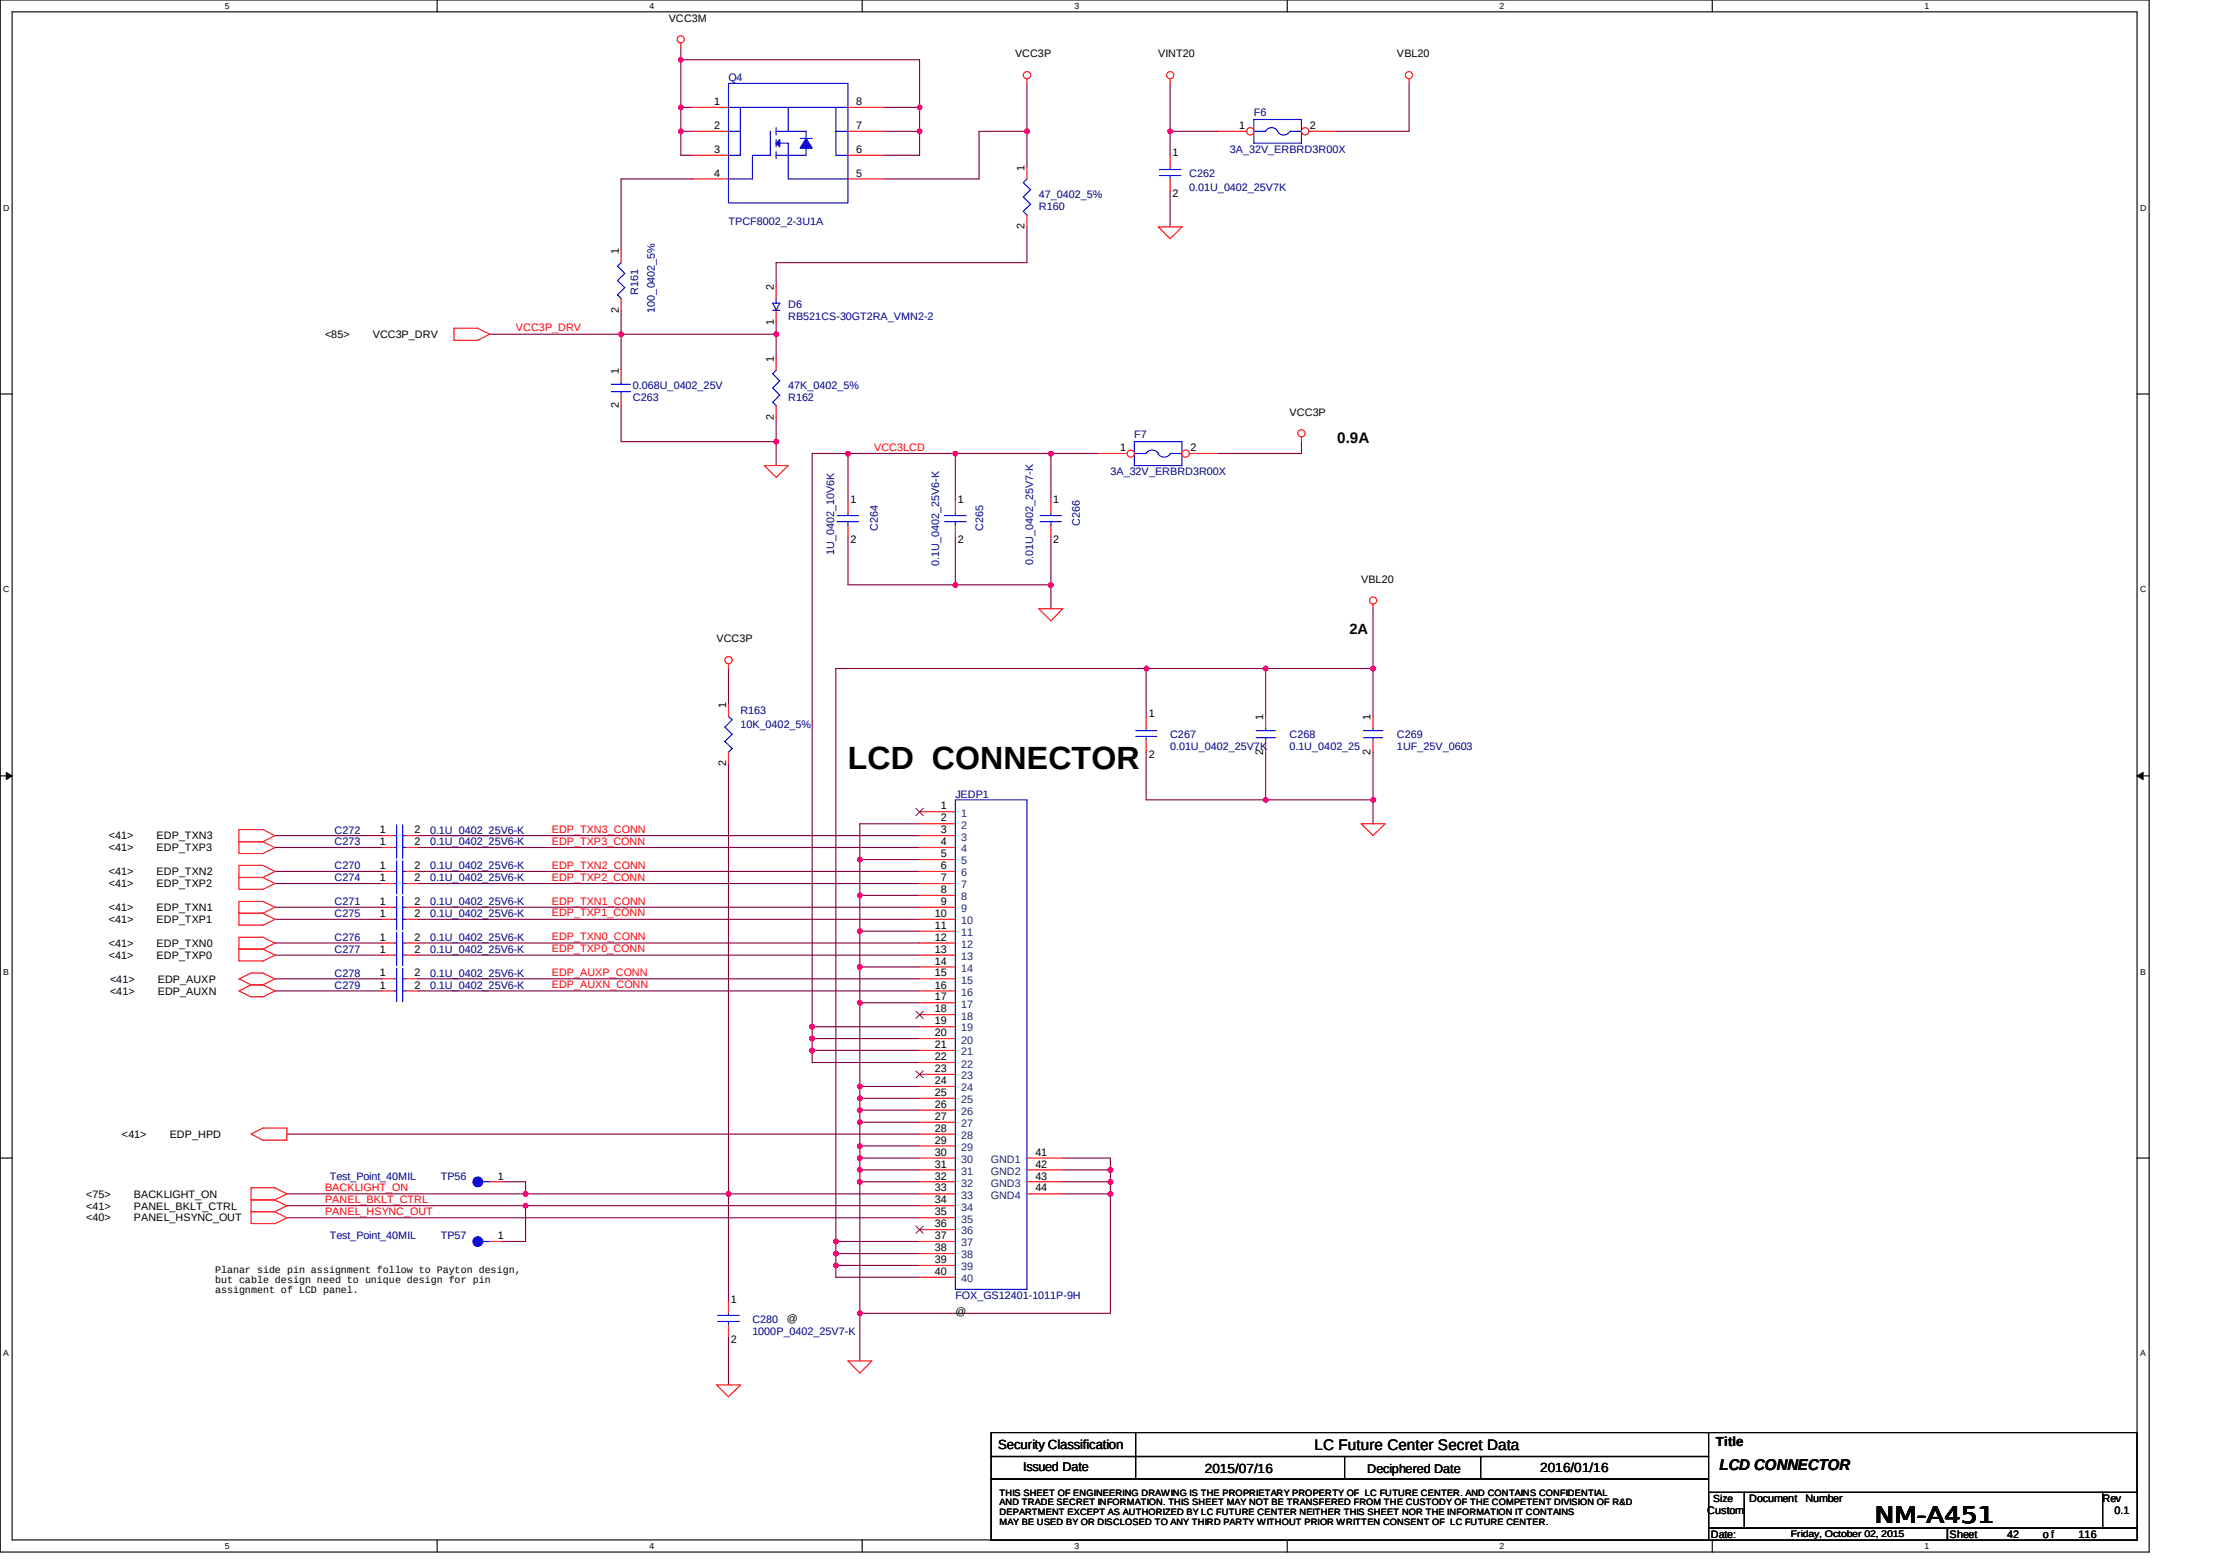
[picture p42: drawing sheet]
<svg xmlns="http://www.w3.org/2000/svg" width="297mm" height="210mm" viewBox="0 0 297 210" stroke-linecap="round" stroke-linejoin="round" font-family="sans-serif">
<defs><g id="words">
<text font-size="4.3" x="113.7" y="103.1">LCD CONNECTOR</text>
<text font-size="3" x="251.4" y="204.1">NM-A451</text>
<text font-size="2.1" x="230.5" y="197.1">LCD CONNECTOR</text>
<g font-size="2">
<text x="179.2" y="59.4">0.9A</text>
<text x="180.9" y="85">2A</text>
<text x="176.2" y="194.3">LC Future Center Secret Data</text>
</g>
<g font-size="1.8">
<text x="133.8" y="194.2">Security Classification</text>
<text x="161.5" y="197.5">2015/07/16</text>
<text x="206.4" y="197.3">2016/01/16</text>
<text x="230" y="193.8">Title</text>
</g>
<g font-size="1.7">
<text x="137.2" y="197.2">Issued Date</text>
<text x="183.3" y="197.4">Deciphered Date</text>
</g>
<g font-size="1.4">
<text x="89.6" y="2.9">VCC3M</text>
<text x="136.1" y="7.7">VCC3P</text>
<text x="155.3" y="7.7">VINT20</text>
<text x="187.3" y="7.7">VBL20</text>
<text x="95.7" y="14.1">1</text>
<text x="95.7" y="17.3">2</text>
<text x="114.8" y="14.1">8</text>
<text x="114.8" y="17.3">7</text>
<text x="166.1" y="17.3">1</text>
<text x="175.6" y="17.3">2</text>
<text x="95.7" y="20.5">3</text>
<text x="95.7" y="23.7">4</text>
<text x="114.8" y="23.7">5</text>
<text x="114.8" y="20.5">6</text>
<text x="137.3" y="22.9" transform="rotate(-90 137.3 22.9)">1</text>
<text x="157.2" y="21">1</text>
<text x="157.2" y="26.4">2</text>
<text x="82.9" y="34.1" transform="rotate(-90 82.9 34.1)">1</text>
<text x="137.3" y="30.7" transform="rotate(-90 137.3 30.7)">2</text>
<text x="82.9" y="41.9" transform="rotate(-90 82.9 41.9)">2</text>
<text x="103.7" y="38.9" transform="rotate(-90 103.7 38.9)">2</text>
<text x="43.6" y="45.3">&lt;85&gt;</text>
<text x="50" y="45.3">VCC3P_DRV</text>
<text x="103.7" y="43.5" transform="rotate(-90 103.7 43.5)">1</text>
<text x="82.9" y="50.1" transform="rotate(-90 82.9 50.1)">1</text>
<text x="103.7" y="48.5" transform="rotate(-90 103.7 48.5)">1</text>
<text x="82.9" y="54.7" transform="rotate(-90 82.9 54.7)">2</text>
<text x="103.7" y="56.3" transform="rotate(-90 103.7 56.3)">2</text>
<text x="172.9" y="55.7">VCC3P</text>
<text x="150.1" y="60.5">1</text>
<text x="159.6" y="60.5">2</text>
<text x="114" y="67.4">1</text>
<text x="128.4" y="67.4">1</text>
<text x="141.2" y="67.4">1</text>
<text x="114" y="72.8">2</text>
<text x="128.4" y="72.8">2</text>
<text x="141.2" y="72.8">2</text>
<text x="182.5" y="78.1">VBL20</text>
<text x="96.1" y="86.1">VCC3P</text>
<text x="97.3" y="94.9" transform="rotate(-90 97.3 94.9)">1</text>
<text x="154" y="96.2">1</text>
<text x="154" y="101.6">2</text>
<text x="169.3" y="101.1" transform="rotate(-90 169.3 101.1)">2</text>
<text x="169.3" y="96.5" transform="rotate(-90 169.3 96.5)">1</text>
<text x="183.7" y="101.1" transform="rotate(-90 183.7 101.1)">2</text>
<text x="183.7" y="96.5" transform="rotate(-90 183.7 96.5)">1</text>
<text x="97.3" y="102.7" transform="rotate(-90 97.3 102.7)">2</text>
<text x="14.6" y="112.5">&lt;41&gt;</text>
<text x="21" y="112.5">EDP_TXN3</text>
<text x="50.9" y="111.7">1</text>
<text x="50.9" y="113.3">1</text>
<text x="55.6" y="111.7">2</text>
<text x="55.6" y="113.3">2</text>
<text x="126.1" y="108.5">1</text>
<text x="126.1" y="110.1">2</text>
<text x="126.1" y="111.7">3</text>
<text x="126.1" y="113.3">4</text>
<text x="14.6" y="114.1">&lt;41&gt;</text>
<text x="14.6" y="117.3">&lt;41&gt;</text>
<text x="14.6" y="118.9">&lt;41&gt;</text>
<text x="21" y="114.1">EDP_TXP3</text>
<text x="21" y="117.3">EDP_TXN2</text>
<text x="21" y="118.9">EDP_TXP2</text>
<text x="50.9" y="118.1">1</text>
<text x="50.9" y="116.5">1</text>
<text x="55.6" y="118.1">2</text>
<text x="55.6" y="116.5">2</text>
<text x="126.1" y="114.9">5</text>
<text x="126.1" y="116.5">6</text>
<text x="126.1" y="118.1">7</text>
<text x="126.1" y="119.7">8</text>
<text x="14.6" y="122.1">&lt;41&gt;</text>
<text x="14.6" y="123.7">&lt;41&gt;</text>
<text x="21" y="122.1">EDP_TXN1</text>
<text x="21" y="123.7">EDP_TXP1</text>
<text x="50.9" y="122.9">1</text>
<text x="50.9" y="121.3">1</text>
<text x="55.6" y="122.9">2</text>
<text x="55.6" y="121.3">2</text>
<text x="125.3" y="122.9">10</text>
<text x="125.3" y="124.5">11</text>
<text x="126.1" y="121.3">9</text>
<text x="14.6" y="126.9">&lt;41&gt;</text>
<text x="14.6" y="128.5">&lt;41&gt;</text>
<text x="14.7" y="131.7">&lt;41&gt;</text>
<text x="21" y="126.9">EDP_TXN0</text>
<text x="21" y="128.5">EDP_TXP0</text>
<text x="21.2" y="131.7">EDP_AUXP</text>
<text x="50.9" y="130.9">1</text>
<text x="50.9" y="127.7">1</text>
<text x="50.9" y="126.1">1</text>
<text x="55.6" y="130.9">2</text>
<text x="55.6" y="127.7">2</text>
<text x="55.6" y="126.1">2</text>
<text x="125.3" y="126.1">12</text>
<text x="125.3" y="127.7">13</text>
<text x="125.3" y="129.3">14</text>
<text x="125.3" y="130.9">15</text>
<text x="14.7" y="133.3">&lt;41&gt;</text>
<text x="21.2" y="133.3">EDP_AUXN</text>
<text x="50.9" y="132.5">1</text>
<text x="55.6" y="132.5">2</text>
<text x="125.3" y="132.5">16</text>
<text x="125.3" y="134.1">17</text>
<text x="125.3" y="135.7">18</text>
<text x="125.3" y="137.3">19</text>
<text x="125.3" y="138.9">20</text>
<text x="125.3" y="140.5">21</text>
<text x="125.3" y="142.1">22</text>
<text x="125.3" y="143.7">23</text>
<text x="125.3" y="145.3">24</text>
<text x="125.3" y="146.9">25</text>
<text x="125.3" y="148.5">26</text>
<text x="16.3" y="152.5">&lt;41&gt;</text>
<text x="22.8" y="152.5">EDP_HPD</text>
<text x="125.3" y="150.1">27</text>
<text x="125.3" y="151.7">28</text>
<text x="125.3" y="153.3">29</text>
<text x="125.3" y="154.9">30</text>
<text x="138.8" y="154.9">41</text>
<text x="11.5" y="160.5">&lt;75&gt;</text>
<text x="18" y="160.5">BACKLIGHT_ON</text>
<text x="66.7" y="158.1">1</text>
<text x="125.3" y="156.5">31</text>
<text x="125.3" y="158.1">32</text>
<text x="125.3" y="159.7">33</text>
<text x="125.3" y="161.3">34</text>
<text x="138.8" y="156.5">42</text>
<text x="138.8" y="158.1">43</text>
<text x="138.8" y="159.7">44</text>
<text x="11.5" y="162.1">&lt;41&gt;</text>
<text x="11.5" y="163.7">&lt;40&gt;</text>
<text x="18" y="162.1">PANEL_BKLT_CTRL</text>
<text x="18" y="163.7">PANEL_HSYNC_OUT</text>
<text x="66.7" y="166.1">1</text>
<text x="125.3" y="162.9">35</text>
<text x="125.3" y="164.5">36</text>
<text x="125.3" y="166.1">37</text>
<text x="125.3" y="167.7">38</text>
<text x="125.3" y="169.3">39</text>
<text x="125.3" y="170.9">40</text>
<text x="98" y="174.6">1</text>
<text x="105.5" y="177.2">@</text>
<text x="128.1" y="176.2">@</text>
<text x="98" y="180">2</text>
<text x="228.8" y="202.9">Custom</text>
<text x="229.7" y="201.3">Size</text>
<text x="234.5" y="201.3">Document</text>
<text x="242" y="201.3">Number</text>
<text x="281.8" y="201.3">Rev</text>
<text x="283.4" y="202.9">0.1</text>
<text x="229.3" y="206.1">Date:</text>
<text x="261.3" y="206.1">Sheet</text>
<text x="269" y="206.1">42</text>
<text x="273.8" y="206.1">o f</text>
<text x="278.6" y="206.1">116</text>
</g>
<g font-size="1.4" fill="#000080">
<text x="97.6" y="10.9">Q4</text>
<text x="168.1" y="15.6">F6</text>
<text x="159.4" y="23.7">C262</text>
<text x="164.9" y="20.5">3A_32V_ERBRD3R00X</text>
<text x="139.2" y="28.2">R160</text>
<text x="139.2" y="26.6">47_0402_5%</text>
<text x="159.4" y="25.6">0.01U_0402_25V7K</text>
<text x="97.6" y="30.1">TPCF8002_2-3U1A</text>
<text x="85.5" y="39.5" transform="rotate(-90 85.5 39.5)">R161</text>
<text x="87.8" y="41.9" transform="rotate(-90 87.8 41.9)">100_0402_5%</text>
<text x="105.7" y="41.3">D6</text>
<text x="105.7" y="42.9">RB521CS-30GT2RA_VMN2-2</text>
<text x="84.8" y="53.8">C263</text>
<text x="84.8" y="52.2">0.068U_0402_25V</text>
<text x="105.7" y="53.8">R162</text>
<text x="105.7" y="52.2">47K_0402_5%</text>
<text x="152" y="58.7">F7</text>
<text x="148.8" y="63.7">3A_32V_ERBRD3R00X</text>
<text x="117.7" y="71.2" transform="rotate(-90 117.7 71.2)">C264</text>
<text x="131.8" y="71.2" transform="rotate(-90 131.8 71.2)">C265</text>
<text x="144.7" y="70.6" transform="rotate(-90 144.7 70.6)">C266</text>
<text x="111.8" y="74.4" transform="rotate(-90 111.8 74.4)">1U_0402_10V6K</text>
<text x="125.9" y="75.8" transform="rotate(-90 125.9 75.8)">0.1U_0402_25V6-K</text>
<text x="138.5" y="75.7" transform="rotate(-90 138.5 75.7)">0.01U_0402_25V7-K</text>
<text x="99.2" y="95.7">R163</text>
<text x="99.2" y="97.6">10K_0402_5%</text>
<text x="156.8" y="98.9">C267</text>
<text x="156.8" y="100.5">0.01U_0402_25V7K</text>
<text x="172.9" y="98.9">C268</text>
<text x="172.9" y="100.5">0.1U_0402_25</text>
<text x="187.3" y="98.9">C269</text>
<text x="187.3" y="100.5">1UF_25V_0603</text>
<text x="128.1" y="106.9">JEDP1</text>
<text x="44.8" y="111.7">C272</text>
<text x="44.8" y="113.3">C273</text>
<text x="57.6" y="111.7">0.1U_0402_25V6-K</text>
<text x="57.6" y="113.3">0.1U_0402_25V6-K</text>
<text x="44.8" y="118.1">C274</text>
<text x="44.8" y="116.5">C270</text>
<text x="57.6" y="118.1">0.1U_0402_25V6-K</text>
<text x="57.6" y="116.5">0.1U_0402_25V6-K</text>
<text x="44.8" y="122.9">C275</text>
<text x="44.8" y="121.3">C271</text>
<text x="57.6" y="122.9">0.1U_0402_25V6-K</text>
<text x="57.6" y="121.3">0.1U_0402_25V6-K</text>
<text x="44.8" y="130.9">C278</text>
<text x="44.8" y="127.7">C277</text>
<text x="44.8" y="126.1">C276</text>
<text x="57.6" y="130.9">0.1U_0402_25V6-K</text>
<text x="57.6" y="127.7">0.1U_0402_25V6-K</text>
<text x="57.6" y="126.1">0.1U_0402_25V6-K</text>
<text x="44.8" y="132.5">C279</text>
<text x="57.6" y="132.5">0.1U_0402_25V6-K</text>
<text x="44.2" y="158.1">Test_Point_40MIL</text>
<text x="59.1" y="158.1">TP56</text>
<text x="44.2" y="166.1">Test_Point_40MIL</text>
<text x="59.1" y="166.1">TP57</text>
<text x="100.9" y="177.3">C280</text>
<text x="100.9" y="178.9">1000P_0402_25V7-K</text>
<text x="128.1" y="174.1">FOX_GS12401-1011P-9H</text>
</g>
<g font-size="1.4" fill="#f00">
<text x="69.1" y="44.4">VCC3P_DRV</text>
<text x="117.2" y="60.5">VCC3LCD</text>
<text x="74" y="111.7">EDP_TXN3_CONN</text>
<text x="74" y="113.2">EDP_TXP3_CONN</text>
<text x="74" y="118">EDP_TXP2_CONN</text>
<text x="74" y="116.5">EDP_TXN2_CONN</text>
<text x="74" y="121.2">EDP_TXN1_CONN</text>
<text x="74" y="122.8">EDP_TXP1_CONN</text>
<text x="74" y="130.8">EDP_AUXP_CONN</text>
<text x="74" y="127.6">EDP_TXP0_CONN</text>
<text x="74" y="126">EDP_TXN0_CONN</text>
<text x="74" y="132.4">EDP_AUXN_CONN</text>
<text x="43.6" y="161.3">PANEL_BKLT_CTRL</text>
<text x="43.6" y="159.7">BACKLIGHT_ON</text>
<text x="43.6" y="162.8">PANEL_HSYNC_OUT</text>
</g>
<g font-size="1.4" fill="#004080">
<text x="128.8" y="109.5">1</text>
<text x="128.8" y="111.1">2</text>
<text x="128.8" y="112.7">3</text>
<text x="128.8" y="114.3">4</text>
<text x="128.8" y="115.9">5</text>
<text x="128.8" y="117.5">6</text>
<text x="128.8" y="119.1">7</text>
<text x="128.8" y="120.7">8</text>
<text x="128.8" y="122.3">9</text>
<text x="128.8" y="123.9">10</text>
<text x="128.8" y="125.4">11</text>
<text x="128.8" y="127.1">12</text>
<text x="128.8" y="128.7">13</text>
<text x="128.8" y="130.2">14</text>
<text x="128.8" y="131.9">15</text>
<text x="128.8" y="133.5">16</text>
<text x="128.8" y="135">17</text>
<text x="128.8" y="136.7">18</text>
<text x="128.8" y="138.3">19</text>
<text x="128.8" y="139.9">20</text>
<text x="128.8" y="141.5">21</text>
<text x="128.8" y="143.1">22</text>
<text x="128.8" y="144.7">23</text>
<text x="128.8" y="146.3">24</text>
<text x="128.8" y="147.9">25</text>
<text x="128.8" y="149.5">26</text>
<text x="128.8" y="151.1">27</text>
<text x="128.8" y="152.7">28</text>
<text x="128.8" y="154.3">29</text>
<text x="128.8" y="155.9">30</text>
<text x="132.8" y="155.9">GND1</text>
<text x="128.8" y="157.5">31</text>
<text x="128.8" y="159.1">32</text>
<text x="128.8" y="160.7">33</text>
<text x="132.8" y="157.5">GND2</text>
<text x="132.8" y="159.1">GND3</text>
<text x="132.8" y="160.7">GND4</text>
<text x="128.8" y="162.3">34</text>
<text x="128.8" y="163.9">35</text>
<text x="128.8" y="165.5">36</text>
<text x="128.8" y="167.1">37</text>
<text x="128.8" y="168.7">38</text>
<text x="128.8" y="170.3">39</text>
<text x="128.8" y="171.9">40</text>
</g>
<g font-size="1.3">
<text x="28.9" y="170.6">Planar side pin assignment follow to Payton design,</text>
<text x="28.9" y="171.9">but cable design need to unique design for pin</text>
<text x="28.9" y="173.3">assignment of LCD panel.</text>
<text x="240.1" y="206">Friday, October 02, 2015</text>
</g>
<g font-size="1.2">
<text x="30.1" y="1.2">5</text>
<text x="87.1" y="1.2">4</text>
<text x="144" y="1.2">3</text>
<text x="201" y="1.2">2</text>
<text x="258" y="1.2">1</text>
<text x=".4" y="28.2">D</text>
<text x="286.9" y="28.2">D</text>
<text x=".4" y="79.4">C</text>
<text x="286.9" y="79.4">C</text>
<text x=".4" y="130.6">B</text>
<text x="286.9" y="130.6">B</text>
<text x=".4" y="181.8">A</text>
<text x="286.9" y="181.8">A</text>
<text x="134" y="200.5">THIS SHEET OF ENGINEERING DRAWING IS THE PROPRIETARY PROPERTY OF LC FUTURE CENTER. AND CONTAINS CONFIDENTIAL</text>
<text x="134" y="201.8">AND TRADE SECRET INFORMATION. THIS SHEET MAY NOT BE TRANSFERED FROM THE CUSTODY OF THE COMPETENT DIVISION OF R&amp;D</text>
<text x="134" y="203.1">DEPARTMENT EXCEPT AS AUTHORIZED BY LC FUTURE CENTER NEITHER THIS SHEET NOR THE INFORMATION IT CONTAINS</text>
<text x="30.1" y="207.6">5</text>
<text x="87.1" y="207.6">4</text>
<text x="134" y="204.4">MAY BE USED BY OR DISCLOSED TO ANY THIRD PARTY WITHOUT PRIOR WRITTEN CONSENT OF LC FUTURE CENTER.</text>
<text x="144" y="207.6">3</text>
<text x="201" y="207.6">2</text>
<text x="258" y="207.6">1</text>
</g>
</g></defs>
<path d="M0 0h288.1v208h-288.1zM1.6 1.6h284.9v204.8h-284.9z" fill="none" stroke="#000" stroke-width=".15"/>
<g fill="#fff">
<path d="M30.1 .1h.7v1.3h-.7z" fill-rule="evenodd"/>
<path d="M30.1 206.6h.7v1.3h-.7z" fill-rule="evenodd"/>
</g>
<path d="M58.6 0v1.6M58.6 206.4v1.6" fill="none" stroke="#000" stroke-width=".15"/>
<g fill="#fff">
<path d="M87.1 .1h.6v1.3h-.6z" fill-rule="evenodd"/>
<path d="M87.1 206.6h.6v1.3h-.6z" fill-rule="evenodd"/>
</g>
<path d="M115.6 0v1.6M115.6 206.4v1.6" fill="none" stroke="#000" stroke-width=".15"/>
<g fill="#fff">
<path d="M144 .1h.7v1.3h-.7z" fill-rule="evenodd"/>
<path d="M144 206.6h.7v1.3h-.7z" fill-rule="evenodd"/>
</g>
<path d="M172.5 0v1.6M172.5 206.4v1.6" fill="none" stroke="#000" stroke-width=".15"/>
<g fill="#fff">
<path d="M201 .1h.6v1.3h-.6z" fill-rule="evenodd"/>
<path d="M201 206.6h.6v1.3h-.6z" fill-rule="evenodd"/>
</g>
<path d="M229.5 0v1.6M229.5 206.4v1.6" fill="none" stroke="#000" stroke-width=".15"/>
<g fill="#fff">
<path d="M258 .1h.6v1.3h-.6z" fill-rule="evenodd"/>
<path d="M258 206.6h.6v1.3h-.6z" fill-rule="evenodd"/>
<path d="M.4 27.2h.9v1.3h-.9z" fill-rule="evenodd"/>
<path d="M286.9 27.2h.8v1.3h-.8z" fill-rule="evenodd"/>
<path d="M.4 78.4h.9v1.3h-.9z" fill-rule="evenodd"/>
<path d="M286.9 78.4h.8v1.3h-.8z" fill-rule="evenodd"/>
</g>
<path d="M0 52.8h1.6M286.5 52.8h1.6" fill="none" stroke="#000" stroke-width=".15"/>
<g fill="#fff">
<path d="M.4 129.6h.8v1.3h-.8z" fill-rule="evenodd"/>
<path d="M286.9 129.6h.8v1.3h-.8z" fill-rule="evenodd"/>
</g>
<path d="M0 104h1.6M286.5 104h1.6" fill="none" stroke="#000" stroke-width=".15"/>
<path d="M.8 103.5l.8 .5-.8 .5zM286.5 104l.8-.5v1z" fill="#000"/>
<path d="M.8 103.5l.8 .5-.8 .5zM286.5 104l.8-.5v1z" fill="none" stroke="#000" stroke-width=".13"/>
<g fill="#fff">
<path d="M.4 180.8h.8v1.3h-.8z" fill-rule="evenodd"/>
<path d="M286.9 180.8h.8v1.3h-.8z" fill-rule="evenodd"/>
</g>
<path d="M0 155.2h1.6M286.5 155.2h1.6" fill="none" stroke="#000" stroke-width=".15"/>
<path d="M113.7 72v6.4h27.2M128.1 72v6.4M184 81.6v8" fill="none" stroke="#800040" stroke-width=".15"/>
<circle cx="128.1" cy="78.4" r=".32" fill="#f0f"/>
<circle cx="128.1" cy="78.4" r=".32" fill="none" stroke="#f0f" stroke-width=".15"/>
<path d="M163.3 17.6h-6.5v3.2M188.9 11.2v6.4h-9.7M140.9 78.4v3.2" fill="none" stroke="#800040" stroke-width=".15"/>
<circle cx="140.9" cy="78.4" r=".32" fill="#f0f"/>
<circle cx="140.9" cy="78.4" r=".32" fill="none" stroke="#f0f" stroke-width=".15"/>
<path d="M156.8 11.2v6.4" fill="none" stroke="#800040" stroke-width=".15"/>
<circle cx="156.8" cy="17.6" r=".31" fill="#f0f"/>
<circle cx="156.8" cy="17.6" r=".31" fill="none" stroke="#f0f" stroke-width=".15"/>
<path d="M112 89.6h41.6" fill="none" stroke="#800040" stroke-width=".15"/>
<circle cx="153.7" cy="89.6" r=".32" fill="#f0f"/>
<circle cx="153.7" cy="89.6" r=".32" fill="none" stroke="#f0f" stroke-width=".15"/>
<path d="M174.4 59.2v1.6h-11.1M140.9 60.8h6.3" fill="none" stroke="#800040" stroke-width=".15"/>
<circle cx="140.9" cy="60.8" r=".32" fill="#f0f"/>
<circle cx="140.9" cy="60.8" r=".32" fill="none" stroke="#f0f" stroke-width=".15"/>
<path d="M153.6 89.6h16.1M153.6 100.8v6.4M169.7 100.8v6.4h14.3" fill="none" stroke="#800040" stroke-width=".15"/>
<circle cx="169.7" cy="107.2" r=".32" fill="#f0f"/>
<circle cx="169.7" cy="107.2" r=".32" fill="none" stroke="#f0f" stroke-width=".15"/>
<path d="M153.6 107.2h16.1M184 100.8v9.6" fill="none" stroke="#800040" stroke-width=".15"/>
<circle cx="184.1" cy="107.2" r=".32" fill="#f0f"/>
<circle cx="184.1" cy="107.2" r=".32" fill="none" stroke="#f0f" stroke-width=".15"/>
<path d="M108.9 60.8h4.8v6.4" fill="none" stroke="#800040" stroke-width=".15"/>
<circle cx="113.7" cy="60.8" r=".33" fill="#f0f"/>
<circle cx="113.7" cy="60.8" r=".33" fill="none" stroke="#f0f" stroke-width=".15"/>
<path d="M113.7 60.8h14.4v6.4M97.6 89.6v4.8M153.6 89.6v6.4" fill="none" stroke="#800040" stroke-width=".15"/>
<circle cx="128.1" cy="60.8" r=".32" fill="#f0f"/>
<circle cx="128.1" cy="60.8" r=".32" fill="none" stroke="#f0f" stroke-width=".15"/>
<path d="M128.1 60.8h12.8v6.4M184 89.6h-14.3v6.4" fill="none" stroke="#800040" stroke-width=".15"/>
<circle cx="184.1" cy="89.6" r=".32" fill="#f0f"/>
<circle cx="184.1" cy="89.6" r=".32" fill="none" stroke="#f0f" stroke-width=".15"/>
<circle cx="169.7" cy="89.6" r=".32" fill="#f0f"/>
<circle cx="169.7" cy="89.6" r=".32" fill="none" stroke="#f0f" stroke-width=".15"/>
<path d="M65.7 44.8h17.6M140.9 72v6.4M184 89.6v6.4" fill="none" stroke="#800040" stroke-width=".15"/>
<circle cx="83.3" cy="44.8" r=".32" fill="#f0f"/>
<circle cx="83.3" cy="44.8" r=".32" fill="none" stroke="#f0f" stroke-width=".15"/>
<path d="M91.3 17.6v3.2h1.6M83.3 44.8v4.8M83.3 54.4v4.8h20.7" fill="none" stroke="#800040" stroke-width=".15"/>
<circle cx="104.1" cy="59.2" r=".32" fill="#f0f"/>
<circle cx="104.1" cy="59.2" r=".32" fill="none" stroke="#f0f" stroke-width=".15"/>
<path d="M91.3 17.6h1.6" fill="none" stroke="#800040" stroke-width=".15"/>
<circle cx="91.3" cy="17.6" r=".32" fill="#f0f"/>
<circle cx="91.3" cy="17.6" r=".32" fill="none" stroke="#f0f" stroke-width=".15"/>
<path d="M92.9 14.4h-1.6v3.2" fill="none" stroke="#800040" stroke-width=".15"/>
<circle cx="91.3" cy="14.4" r=".32" fill="#f0f"/>
<circle cx="91.3" cy="14.4" r=".32" fill="none" stroke="#f0f" stroke-width=".15"/>
<path d="M91.3 6.4v1.6M83.3 44.8h20.7M104 56v3.2" fill="none" stroke="#800040" stroke-width=".15"/>
<circle cx="104.1" cy="44.8" r=".32" fill="#f0f"/>
<circle cx="104.1" cy="44.8" r=".32" fill="none" stroke="#f0f" stroke-width=".15"/>
<path d="M104 44.8v3.2M104 59.2v3.2M108.9 60.8v76.8" fill="none" stroke="#800040" stroke-width=".15"/>
<circle cx="108.9" cy="137.6" r=".33" fill="#f0f"/>
<circle cx="108.9" cy="137.6" r=".33" fill="none" stroke="#f0f" stroke-width=".15"/>
<path d="M115.3 115.2h8M123.3 110.4h-8v9.6" fill="none" stroke="#800040" stroke-width=".15"/>
<circle cx="115.3" cy="115.2" r=".32" fill="#f0f"/>
<circle cx="115.3" cy="115.2" r=".32" fill="none" stroke="#f0f" stroke-width=".15"/>
<circle cx="115.3" cy="120" r=".32" fill="#f0f"/>
<circle cx="115.3" cy="120" r=".32" fill="none" stroke="#f0f" stroke-width=".15"/>
<g fill="none" stroke="#800040" stroke-width=".15">
<path d="M137.7 11.2v11.2M137.7 30.4v4.8M156.8 25.6v4.8M104 43.2v1.6M36.8 112h14.4M36.8 113.6h14.4M36.8 116.8h14.4M36.8 118.4h14.4M56.1 112h67.2M56.1 113.6h67.2M56.1 116.8h67.2M56.1 118.4h67.2"/>
<path d="M123.3 120h-8v4.8h8"/>
</g>
<circle cx="137.7" cy="17.6" r=".32" fill="#f0f"/>
<circle cx="137.7" cy="17.6" r=".32" fill="none" stroke="#f0f" stroke-width=".15"/>
<path d="M118.5 14.4h4.8M137.7 17.6h-6.5v6.4h-12.7M137.7 35.2h-33.7v3.2M112 89.6v76.8" fill="none" stroke="#800040" stroke-width=".15"/>
<circle cx="112" cy="166.4" r=".32" fill="#f0f"/>
<circle cx="112" cy="166.4" r=".32" fill="none" stroke="#f0f" stroke-width=".15"/>
<path d="M115.3 134.4v11.2" fill="none" stroke="#800040" stroke-width=".15"/>
<circle cx="115.3" cy="145.6" r=".32" fill="#f0f"/>
<circle cx="115.3" cy="145.6" r=".32" fill="none" stroke="#f0f" stroke-width=".15"/>
<g fill="none" stroke="#800040" stroke-width=".15">
<path d="M92.9 24h-9.6v9.6M83.3 41.6v3.2M36.8 131.2h14.4M36.8 132.8h14.4M36.8 121.6h14.4M36.8 123.2h14.4M36.8 126.4h14.4M36.8 128h14.4M56.1 131.2h67.2M56.1 132.8h67.2M56.1 121.6h67.2M56.1 123.2h67.2"/>
<path d="M56.1 126.4h67.2M56.1 128h67.2M115.3 124.8v4.8h8M38.5 152h84.8"/>
</g>
<circle cx="115.3" cy="124.8" r=".32" fill="#f0f"/>
<circle cx="115.3" cy="124.8" r=".32" fill="none" stroke="#f0f" stroke-width=".15"/>
<path d="M115.3 129.6v4.8h8" fill="none" stroke="#800040" stroke-width=".15"/>
<circle cx="115.3" cy="134.4" r=".32" fill="#f0f"/>
<circle cx="115.3" cy="134.4" r=".32" fill="none" stroke="#f0f" stroke-width=".15"/>
<circle cx="115.3" cy="129.6" r=".32" fill="#f0f"/>
<circle cx="115.3" cy="129.6" r=".32" fill="none" stroke="#f0f" stroke-width=".15"/>
<path d="M38.5 161.6h31.9M38.5 160h31.9M112 168h11.3M123.3 166.4h-11.3v3.2h11.3" fill="none" stroke="#800040" stroke-width=".15"/>
<circle cx="112" cy="168" r=".32" fill="#f0f"/>
<circle cx="112" cy="168" r=".32" fill="none" stroke="#f0f" stroke-width=".15"/>
<path d="M123.3 137.6h-14.4v1.6h14.4" fill="none" stroke="#800040" stroke-width=".15"/>
<circle cx="108.9" cy="139.2" r=".33" fill="#f0f"/>
<circle cx="108.9" cy="139.2" r=".33" fill="none" stroke="#f0f" stroke-width=".15"/>
<path d="M108.9 139.2v1.6h14.4" fill="none" stroke="#800040" stroke-width=".15"/>
<circle cx="108.9" cy="140.8" r=".33" fill="#f0f"/>
<circle cx="108.9" cy="140.8" r=".33" fill="none" stroke="#f0f" stroke-width=".15"/>
<path d="M108.9 140.8v1.6h14.4M97.6 179.2v6.4M115.3 176h33.5" fill="none" stroke="#800040" stroke-width=".15"/>
<circle cx="115.2" cy="176" r=".32" fill="#f0f"/>
<circle cx="115.2" cy="176" r=".32" fill="none" stroke="#f0f" stroke-width=".15"/>
<path d="M142.5 155.2h6.3v1.6h-6.3M115.3 176v6.4" fill="none" stroke="#800040" stroke-width=".15"/>
<circle cx="148.8" cy="156.8" r=".32" fill="#f0f"/>
<circle cx="148.8" cy="156.8" r=".32" fill="none" stroke="#f0f" stroke-width=".15"/>
<path d="M148.8 156.8v1.6h-6.3" fill="none" stroke="#800040" stroke-width=".15"/>
<circle cx="148.8" cy="158.4" r=".32" fill="#f0f"/>
<circle cx="148.8" cy="158.4" r=".32" fill="none" stroke="#f0f" stroke-width=".15"/>
<path d="M148.8 158.4v1.6h-6.3" fill="none" stroke="#800040" stroke-width=".15"/>
<circle cx="148.8" cy="160" r=".32" fill="#f0f"/>
<circle cx="148.8" cy="160" r=".32" fill="none" stroke="#f0f" stroke-width=".15"/>
<path d="M67.2 158.4h3.2v1.6h27.2M38.5 163.2h84.8M70.4 161.6v4.8h-3.2M148.8 160v16" fill="none" stroke="#800040" stroke-width=".15"/>
<circle cx="70.4" cy="160" r=".32" fill="#f0f"/>
<circle cx="70.4" cy="160" r=".32" fill="none" stroke="#f0f" stroke-width=".15"/>
<path d="M70.4 161.6h52.9" fill="none" stroke="#800040" stroke-width=".15"/>
<circle cx="70.4" cy="161.6" r=".32" fill="#f0f"/>
<circle cx="70.4" cy="161.6" r=".32" fill="none" stroke="#f0f" stroke-width=".15"/>
<path d="M112 169.6v1.6h11.3" fill="none" stroke="#800040" stroke-width=".15"/>
<circle cx="112" cy="169.6" r=".32" fill="#f0f"/>
<circle cx="112" cy="169.6" r=".32" fill="none" stroke="#f0f" stroke-width=".15"/>
<path d="M97.6 102.4v72M97.6 160h25.7" fill="none" stroke="#800040" stroke-width=".15"/>
<circle cx="97.6" cy="160" r=".32" fill="#f0f"/>
<circle cx="97.6" cy="160" r=".32" fill="none" stroke="#f0f" stroke-width=".15"/>
<path d="M115.3 147.2h8M123.3 145.6h-8v3.2" fill="none" stroke="#800040" stroke-width=".15"/>
<circle cx="115.3" cy="147.2" r=".32" fill="#f0f"/>
<circle cx="115.3" cy="147.2" r=".32" fill="none" stroke="#f0f" stroke-width=".15"/>
<path d="M123.3 148.8h-8v1.6" fill="none" stroke="#800040" stroke-width=".15"/>
<circle cx="115.3" cy="148.8" r=".32" fill="#f0f"/>
<circle cx="115.3" cy="148.8" r=".32" fill="none" stroke="#f0f" stroke-width=".15"/>
<circle cx="115.3" cy="150.4" r=".32" fill="#f0f"/>
<circle cx="115.3" cy="150.4" r=".32" fill="none" stroke="#f0f" stroke-width=".15"/>
<path d="M115.3 153.6h8M123.3 150.4h-8v4.8" fill="none" stroke="#800040" stroke-width=".15"/>
<circle cx="115.3" cy="153.6" r=".32" fill="#f0f"/>
<circle cx="115.3" cy="153.6" r=".32" fill="none" stroke="#f0f" stroke-width=".15"/>
<path d="M115.3 155.2h8" fill="none" stroke="#800040" stroke-width=".15"/>
<circle cx="115.3" cy="155.2" r=".32" fill="#f0f"/>
<circle cx="115.3" cy="155.2" r=".32" fill="none" stroke="#f0f" stroke-width=".15"/>
<path d="M115.3 155.2v3.2M115.3 156.8h8" fill="none" stroke="#800040" stroke-width=".15"/>
<circle cx="115.3" cy="156.8" r=".32" fill="#f0f"/>
<circle cx="115.3" cy="156.8" r=".32" fill="none" stroke="#f0f" stroke-width=".15"/>
<circle cx="115.3" cy="158.4" r=".32" fill="#f0f"/>
<circle cx="115.3" cy="158.4" r=".32" fill="none" stroke="#f0f" stroke-width=".15"/>
<path d="M91.3 8h32M123.3 158.4h-8v17.6" fill="none" stroke="#800040" stroke-width=".15"/>
<circle cx="91.3" cy="8" r=".32" fill="#f0f"/>
<circle cx="91.3" cy="8" r=".32" fill="none" stroke="#f0f" stroke-width=".15"/>
<path d="M91.3 8v6.4M123.3 8v9.6M118.5 20.8h4.8" fill="none" stroke="#800040" stroke-width=".15"/>
<circle cx="123.3" cy="17.6" r=".32" fill="#f0f"/>
<circle cx="123.3" cy="17.6" r=".32" fill="none" stroke="#f0f" stroke-width=".15"/>
<circle cx="123.3" cy="14.4" r=".32" fill="#f0f"/>
<circle cx="123.3" cy="14.4" r=".32" fill="none" stroke="#f0f" stroke-width=".15"/>
<path d="M118.5 17.6h4.8v3.2" fill="none" stroke="#800040" stroke-width=".15"/>
<g fill="none" stroke="#f00" stroke-width=".15">
<path d="M91.3 5.8v.6M137.7 10.5v.7M156.8 10.5v.7M188.9 10.5v.7M83.3 33.6v1.6M104 38.4v1.6M137.7 22.4v1.6M137.7 28.8v1.6M156.8 20.8v1.6M156.8 24v1.6M158.4 30.4h-3.1l1.5 1.6 1.7-1.6M60.9 44h3.1l1.7 .8-1.7 .8h-3.1z"/>
<path d="M83.3 40v1.6M104 41.6v1.6M104 48v1.6M104 54.4v1.6M174.4 58.6v.6M104 64l1.7-1.6h-3.3l1.7 1.6M140.9 67.2v1.6M140.9 70.4v1.6M97.6 89v.6M97.6 94.4v1.6M139.2 81.6h3.3l-1.6 1.6zM169.7 96v1.6"/>
<path d="M169.7 99.2v1.6M184 81v.6M184 96v1.6M184 99.2v1.6M32 112.8h3.2M32 116h3.2l1.7 .8-1.7 .8 1.7 .8-1.7 .8h-3.2zM32 117.6h3.2M35.2 112.8l1.7-.8-1.7-.8h-3.2v3.2h3.2l1.7-.8M35.2 112.8l1.7 .8M51.2 112h1.6M51.2 113.6h1.6M51.2 118.4h1.6"/>
<path d="M54.4 112h1.7M54.4 113.6h1.7M54.4 118.4h1.7M97.6 100.8v1.6M123.3 110.4h4.8M123.3 112h4.8M123.3 108.8h4.8M123.3 113.6h4.8M123.3 115.2h4.8M123.3 116.8h4.8M123.3 118.4h4.8M184 112l1.7-1.6h-3.2l1.6 1.6"/>
<path d="M32 131.2l1.7-.8h1.5l1.7 .8M32 131.2l1.7 .8M32 122.4h3.2M32 127.2h3.2M33.7 132h1.5M33.7 132l-1.7 .8 1.7 .8M33.7 133.6h1.5M35.2 122.4l1.7-.8-1.7-.8h-3.2v3.2h3.2M35.2 132l1.7 .8-1.7 .8M35.2 122.4l1.7 .8-1.7 .8M35.2 127.2l1.7 .8-1.7 .8M36.9 126.4l-1.7-.8h-3.2v3.2h3.2"/>
<path d="M36.9 131.2l-1.7 .8M36.9 126.4l-1.7 .8M123.3 120h4.8M123.3 121.6h4.8M123.3 123.2h4.8M123.3 124.8h4.8M123.3 126.4h4.8M123.3 128h4.8M123.3 129.6h4.8M123.3 131.2h4.8M123.3 132.8h4.8M123.3 134.4h4.8"/>
<path d="M123.3 136h4.8M123.3 137.6h4.8M123.3 139.2h4.8M33.7 152l1.5-.8h3.3v1.6h-3.3zM123.3 140.8h4.8M123.3 142.4h4.8M123.3 144h4.8M123.3 145.6h4.8M123.3 147.2h4.8M123.3 148.8h4.8M123.3 150.4h4.8M123.3 152h4.8"/>
<path d="M123.3 153.6h4.8M123.3 155.2h4.8M123.3 156.8h4.8M123.3 158.4h4.8M137.7 155.2h4.8M137.7 156.8h4.8M137.7 158.4h4.8M33.7 160.8h3.1M33.7 162.4h3.1M36.8 160.8l1.7 .8M36.8 160.8l1.7-.8-1.7-.8h-3.1v4.8h3.1M36.8 162.4l1.7 .8-1.7 .8"/>
<path d="M38.5 161.6l-1.7 .8M123.3 160h4.8M123.3 161.6h4.8M123.3 163.2h4.8M123.3 164.8h4.8M123.3 166.4h4.8M123.3 168h4.8M123.3 169.6h4.8M123.3 171.2h4.8M137.7 160h4.8M99.2 185.6h-3.1l1.5 1.6 1.7-1.6M116.8 182.4h-3.1l1.6 1.6 1.6-1.6"/>
<circle cx="91.2" cy="5.3" r=".48"/>
<circle cx="137.7" cy="10.1" r=".48"/>
<circle cx="156.9" cy="10.1" r=".48"/>
<circle cx="188.9" cy="10.1" r=".48"/>
<circle cx="174.5" cy="58.1" r=".49"/>
<circle cx="97.7" cy="88.5" r=".48"/>
<circle cx="184.1" cy="80.5" r=".48"/>
</g>
<path d="M132.9 192h96.1v3.2h-96.1zM132.9 195.2h96.1v3.1h-96.1zM132.9 198.3h96.1v8.1h-96.1zM152.2 192v6.3M180.2 195.2v3.1M198.5 195.2v3.1M228.8 192h57.7v8M229 200h4.8v4.8h-4.8zM229 204.8h32.1v1.6h-32.1zM233.8 200h48v4.8h-48zM261 204.8h25.5v1.6h-25.5zM281.8 200h4.7v4.8h-4.7z" fill="none" stroke="#000" stroke-width=".15"/>
<g fill="none" stroke="#00f" stroke-width=".15">
<path d="M82.8 35.7l.9 1-.9 .9 .9 1-.9 .9M82.8 39.5l.5 .5M83.3 35.2l-.5 .5M137.2 26.4l.9 1-.9 .9 .5 .5M137.7 24l-.5 .5 .9 .9-.9 1M155.4 23.5h2.9M155.4 22.7h2.9M156.8 22.4v.3M156.8 23.5v.5M103.6 41.6h.9M103.6 53.9l.5 .5M104 41.6l.5-1h-.9l.5 1"/>
<path d="M104 40v.6M104.1 49.6l-.5 .5 .9 .9-.9 1 .9 1M104.5 53l-.9 .9M152 59.2h6.4v3.2h-6.4zM139.4 69.9h2.9M139.4 69.1h2.9M140.9 68.8v.3M140.9 69.9v.5M152 60.8h1.6a.98 .98 0 0 1 1.7 0M155.2 60.8a.98 .98 0 0 0 1.7 0M156.8 60.8h1.6M97.2 97.4l.9 1-.9 1 .9 .9-.5 .5"/>
<path d="M97.6 96l.5 .5-.9 1M168.4 97.9h2.6M168.4 98.9h2.6M169.7 97.6v.3M169.7 98.9v.3M182.8 97.9h2.5M182.8 98.9h2.5M184 97.6v.3M184 98.9v.3M52.8 112h.4M52.8 118.4h.4M52.8 113.6h.4"/>
<path d="M53.2 110.6v4.4M53.2 117v2.8M54 112h.4M54 110.6v4.4M54 117v2.8M54 118.4h.4M54 113.6h.4M128.1 107.2h9.6v65.6h-9.6z"/>
</g>
<path d="M122.8 108.3l1 1M123.8 108.3l-1 1M122.8 135.5l1 1M123.8 135.5l-1 1M122.8 143.5l1 1M123.8 143.5l-1 1M122.8 164.3l1 1M123.8 164.3l-1 1" fill="none" stroke="#804000" stroke-width=".13"/>
<circle cx="158.9" cy="60.8" r=".49" fill="#fff"/>
<g fill="none" stroke="#f00" stroke-width=".15">
<path d="M159.4 60.8h3.9"/>
<circle cx="158.9" cy="60.8" r=".49"/>
</g>
<circle cx="151.6" cy="60.8" r=".48" fill="#fff"/>
<g fill="none" stroke="#f00" stroke-width=".15">
<path d="M113.7 67.2v1.6M113.7 70.4v1.6M128.1 67.2v1.6M128.1 70.4v1.6M147.2 60.8h3.9M153.6 96v1.6M153.6 99.2v1.6M51.2 131.2h1.6M51.2 132.8h1.6M51.2 123.2h1.6M51.2 128h1.6M54.4 131.2h1.7"/>
<path d="M54.4 132.8h1.7M54.4 123.2h1.7M54.4 128h1.7"/>
<circle cx="151.6" cy="60.8" r=".48"/>
</g>
<g fill="none" stroke="#00f" stroke-width=".15">
<path d="M112.2 69.9h2.9M112.2 69.1h2.9M113.7 68.8v.3M113.7 69.9v.5M126.6 69.9h2.9M126.6 69.1h2.9M128.1 68.8v.3M128.1 69.9v.5M152.2 98.7h2.9M152.2 97.9h2.9M153.6 97.6v.3M153.6 98.7v.5"/>
<path d="M52.8 131.2h.4M52.8 132.8h.4M52.8 123.2h.4M52.8 128h.4M53.2 121.8v2.8M53.2 126.6v2.8M53.2 129.8v4.5M54 131.2h.4M54 121.8v2.8M54 126.6v2.8M54 129.8v4.5M54 132.8h.4"/>
<path d="M54 123.2h.4M54 128h.4"/>
</g>
<circle cx="64" cy="158.4" r=".66" fill="#00f"/>
<g fill="none" stroke="#00f" stroke-width=".15">
<path d="M168.1 16h6.3v3.2h-6.3zM168.1 17.6h1.6M169.6 17.6a.94 .94 0 0 1 1.7 0M171.2 17.6a.94 .94 0 0 0 1.7 0M172.9 17.6h1.5M52.8 121.6h.4M53.2 120.2v2.8M54 121.6h.4M54 120.2v2.8M64.7 158.4h1"/>
<circle cx="64" cy="158.4" r=".66"/>
</g>
<path d="M51.2 121.6h1.6M54.4 121.6h1.7M65.7 158.4h1.5" fill="none" stroke="#f00" stroke-width=".15"/>
<circle cx="174.9" cy="17.6" r=".49" fill="#fff"/>
<g fill="none" stroke="#f00" stroke-width=".15">
<path d="M175.4 17.6h3.8"/>
<circle cx="174.9" cy="17.6" r=".49"/>
</g>
<circle cx="167.6" cy="17.6" r=".49" fill="#fff"/>
<g fill="none" stroke="#f00" stroke-width=".15">
<path d="M163.3 17.6h3.8"/>
<circle cx="167.6" cy="17.6" r=".49"/>
</g>
<circle cx="64" cy="166.4" r=".65" fill="#00f"/>
<g fill="none" stroke="#00f" stroke-width=".15">
<path d="M82 51.5h2.5M82 52.5h2.5M83.3 51.2v.3M83.3 52.5v.3M52.8 116.8h.4M53.2 115.4v2.9M54 116.8h.4M54 115.4v2.9M52.8 126.4h.4M53.2 125v2.8M54 125v2.8M54 126.4h.4"/>
<path d="M64.7 166.4h1M96.2 177.1h2.9M96.2 176.3h2.9M97.6 176v.3M97.6 177.1v.5"/>
<circle cx="64" cy="166.4" r=".65"/>
</g>
<path d="M83.3 49.6v1.6M83.3 52.8v1.6M51.2 116.8h1.6M54.4 116.8h1.7M51.2 126.4h1.6M54.4 126.4h1.7M65.7 166.4h1.5M97.6 174.4v1.6M97.6 177.6v1.6" fill="none" stroke="#f00" stroke-width=".15"/>
<path d="M104.5 18.7v1l-.5-.5z" fill="#00f"/>
<path d="M103.3 17.6v3.2h-2.4M104 17.1v1M104 18.7v1M104.5 18.7v1l-.5-.5zM104.5 19.2h1.2v4.8M105.7 14.4v3.2M108.1 19.8v1M104 20.3v1" fill="none" stroke="#00f" stroke-width=".15"/>
<path d="M108.1 18.6l.8 1.3h-1.7z" fill="#00f"/>
<path d="M97.6 11.2h16.1v16h-16.1zM97.6 17.6h1.6M97.6 14.4h16.1M99.2 14.4v6.4h-1.6M104 17.6h4.1v1M107.2 18.6h1.7M108.1 18.6l.8 1.3h-1.7zM112 17.6h1.7M112 14.4v6.4h1.7M100.9 20.8v3.2h-3.3M104 20.8h4.1M105.7 24h8" fill="none" stroke="#00f" stroke-width=".15"/>
<path d="M92.9 14.4h4.7M92.9 17.6h4.7M113.7 14.4h4.8M113.7 17.6h4.8M92.9 20.8h4.7M92.9 24h4.7M113.7 20.8h4.8M113.7 24h4.8" fill="none" stroke="#f00" stroke-width=".15"/>
<circle cx="128.1" cy="78.4" r=".32" fill="#f0f"/>
<circle cx="128.1" cy="78.4" r=".32" fill="none" stroke="#f0f" stroke-width=".15"/>
<circle cx="140.9" cy="78.4" r=".32" fill="#f0f"/>
<circle cx="140.9" cy="78.4" r=".32" fill="none" stroke="#f0f" stroke-width=".15"/>
<circle cx="156.8" cy="17.6" r=".31" fill="#f0f"/>
<circle cx="156.8" cy="17.6" r=".31" fill="none" stroke="#f0f" stroke-width=".15"/>
<circle cx="153.7" cy="89.6" r=".32" fill="#f0f"/>
<circle cx="153.7" cy="89.6" r=".32" fill="none" stroke="#f0f" stroke-width=".15"/>
<circle cx="140.9" cy="60.8" r=".32" fill="#f0f"/>
<circle cx="140.9" cy="60.8" r=".32" fill="none" stroke="#f0f" stroke-width=".15"/>
<circle cx="169.7" cy="107.2" r=".32" fill="#f0f"/>
<circle cx="169.7" cy="107.2" r=".32" fill="none" stroke="#f0f" stroke-width=".15"/>
<circle cx="184.1" cy="107.2" r=".32" fill="#f0f"/>
<circle cx="184.1" cy="107.2" r=".32" fill="none" stroke="#f0f" stroke-width=".15"/>
<circle cx="113.7" cy="60.8" r=".33" fill="#f0f"/>
<circle cx="113.7" cy="60.8" r=".33" fill="none" stroke="#f0f" stroke-width=".15"/>
<circle cx="128.1" cy="60.8" r=".32" fill="#f0f"/>
<circle cx="128.1" cy="60.8" r=".32" fill="none" stroke="#f0f" stroke-width=".15"/>
<circle cx="184.1" cy="89.6" r=".32" fill="#f0f"/>
<circle cx="184.1" cy="89.6" r=".32" fill="none" stroke="#f0f" stroke-width=".15"/>
<circle cx="169.7" cy="89.6" r=".32" fill="#f0f"/>
<circle cx="169.7" cy="89.6" r=".32" fill="none" stroke="#f0f" stroke-width=".15"/>
<circle cx="83.3" cy="44.8" r=".32" fill="#f0f"/>
<circle cx="83.3" cy="44.8" r=".32" fill="none" stroke="#f0f" stroke-width=".15"/>
<circle cx="104.1" cy="59.2" r=".32" fill="#f0f"/>
<circle cx="104.1" cy="59.2" r=".32" fill="none" stroke="#f0f" stroke-width=".15"/>
<circle cx="91.3" cy="17.6" r=".32" fill="#f0f"/>
<circle cx="91.3" cy="17.6" r=".32" fill="none" stroke="#f0f" stroke-width=".15"/>
<circle cx="91.3" cy="14.4" r=".32" fill="#f0f"/>
<circle cx="91.3" cy="14.4" r=".32" fill="none" stroke="#f0f" stroke-width=".15"/>
<circle cx="104.1" cy="44.8" r=".32" fill="#f0f"/>
<circle cx="104.1" cy="44.8" r=".32" fill="none" stroke="#f0f" stroke-width=".15"/>
<circle cx="108.9" cy="137.6" r=".33" fill="#f0f"/>
<circle cx="108.9" cy="137.6" r=".33" fill="none" stroke="#f0f" stroke-width=".15"/>
<circle cx="115.3" cy="115.2" r=".32" fill="#f0f"/>
<circle cx="115.3" cy="115.2" r=".32" fill="none" stroke="#f0f" stroke-width=".15"/>
<circle cx="115.3" cy="120" r=".32" fill="#f0f"/>
<circle cx="115.3" cy="120" r=".32" fill="none" stroke="#f0f" stroke-width=".15"/>
<circle cx="137.7" cy="17.6" r=".32" fill="#f0f"/>
<circle cx="137.7" cy="17.6" r=".32" fill="none" stroke="#f0f" stroke-width=".15"/>
<circle cx="112" cy="166.4" r=".32" fill="#f0f"/>
<circle cx="112" cy="166.4" r=".32" fill="none" stroke="#f0f" stroke-width=".15"/>
<circle cx="115.3" cy="145.6" r=".32" fill="#f0f"/>
<circle cx="115.3" cy="145.6" r=".32" fill="none" stroke="#f0f" stroke-width=".15"/>
<circle cx="115.3" cy="124.8" r=".32" fill="#f0f"/>
<circle cx="115.3" cy="124.8" r=".32" fill="none" stroke="#f0f" stroke-width=".15"/>
<circle cx="115.3" cy="134.4" r=".32" fill="#f0f"/>
<circle cx="115.3" cy="134.4" r=".32" fill="none" stroke="#f0f" stroke-width=".15"/>
<circle cx="115.3" cy="129.6" r=".32" fill="#f0f"/>
<circle cx="115.3" cy="129.6" r=".32" fill="none" stroke="#f0f" stroke-width=".15"/>
<circle cx="112" cy="168" r=".32" fill="#f0f"/>
<circle cx="112" cy="168" r=".32" fill="none" stroke="#f0f" stroke-width=".15"/>
<circle cx="108.9" cy="139.2" r=".33" fill="#f0f"/>
<circle cx="108.9" cy="139.2" r=".33" fill="none" stroke="#f0f" stroke-width=".15"/>
<circle cx="108.9" cy="140.8" r=".33" fill="#f0f"/>
<circle cx="108.9" cy="140.8" r=".33" fill="none" stroke="#f0f" stroke-width=".15"/>
<circle cx="115.2" cy="176" r=".32" fill="#f0f"/>
<circle cx="115.2" cy="176" r=".32" fill="none" stroke="#f0f" stroke-width=".15"/>
<circle cx="148.8" cy="156.8" r=".32" fill="#f0f"/>
<circle cx="148.8" cy="156.8" r=".32" fill="none" stroke="#f0f" stroke-width=".15"/>
<circle cx="148.8" cy="158.4" r=".32" fill="#f0f"/>
<circle cx="148.8" cy="158.4" r=".32" fill="none" stroke="#f0f" stroke-width=".15"/>
<circle cx="148.8" cy="160" r=".32" fill="#f0f"/>
<circle cx="148.8" cy="160" r=".32" fill="none" stroke="#f0f" stroke-width=".15"/>
<circle cx="70.4" cy="160" r=".32" fill="#f0f"/>
<circle cx="70.4" cy="160" r=".32" fill="none" stroke="#f0f" stroke-width=".15"/>
<circle cx="70.4" cy="161.6" r=".32" fill="#f0f"/>
<circle cx="70.4" cy="161.6" r=".32" fill="none" stroke="#f0f" stroke-width=".15"/>
<circle cx="112" cy="169.6" r=".32" fill="#f0f"/>
<circle cx="112" cy="169.6" r=".32" fill="none" stroke="#f0f" stroke-width=".15"/>
<circle cx="97.6" cy="160" r=".32" fill="#f0f"/>
<circle cx="97.6" cy="160" r=".32" fill="none" stroke="#f0f" stroke-width=".15"/>
<circle cx="115.3" cy="147.2" r=".32" fill="#f0f"/>
<circle cx="115.3" cy="147.2" r=".32" fill="none" stroke="#f0f" stroke-width=".15"/>
<circle cx="115.3" cy="148.8" r=".32" fill="#f0f"/>
<circle cx="115.3" cy="148.8" r=".32" fill="none" stroke="#f0f" stroke-width=".15"/>
<circle cx="115.3" cy="150.4" r=".32" fill="#f0f"/>
<circle cx="115.3" cy="150.4" r=".32" fill="none" stroke="#f0f" stroke-width=".15"/>
<circle cx="115.3" cy="153.6" r=".32" fill="#f0f"/>
<circle cx="115.3" cy="153.6" r=".32" fill="none" stroke="#f0f" stroke-width=".15"/>
<circle cx="115.3" cy="155.2" r=".32" fill="#f0f"/>
<circle cx="115.3" cy="155.2" r=".32" fill="none" stroke="#f0f" stroke-width=".15"/>
<circle cx="115.3" cy="156.8" r=".32" fill="#f0f"/>
<circle cx="115.3" cy="156.8" r=".32" fill="none" stroke="#f0f" stroke-width=".15"/>
<circle cx="115.3" cy="158.4" r=".32" fill="#f0f"/>
<circle cx="115.3" cy="158.4" r=".32" fill="none" stroke="#f0f" stroke-width=".15"/>
<circle cx="91.3" cy="8" r=".32" fill="#f0f"/>
<circle cx="91.3" cy="8" r=".32" fill="none" stroke="#f0f" stroke-width=".15"/>
<circle cx="123.3" cy="17.6" r=".32" fill="#f0f"/>
<circle cx="123.3" cy="17.6" r=".32" fill="none" stroke="#f0f" stroke-width=".15"/>
<circle cx="123.3" cy="14.4" r=".32" fill="#f0f"/>
<circle cx="123.3" cy="14.4" r=".32" fill="none" stroke="#f0f" stroke-width=".15"/>
<use href="#words"/>
</svg>
